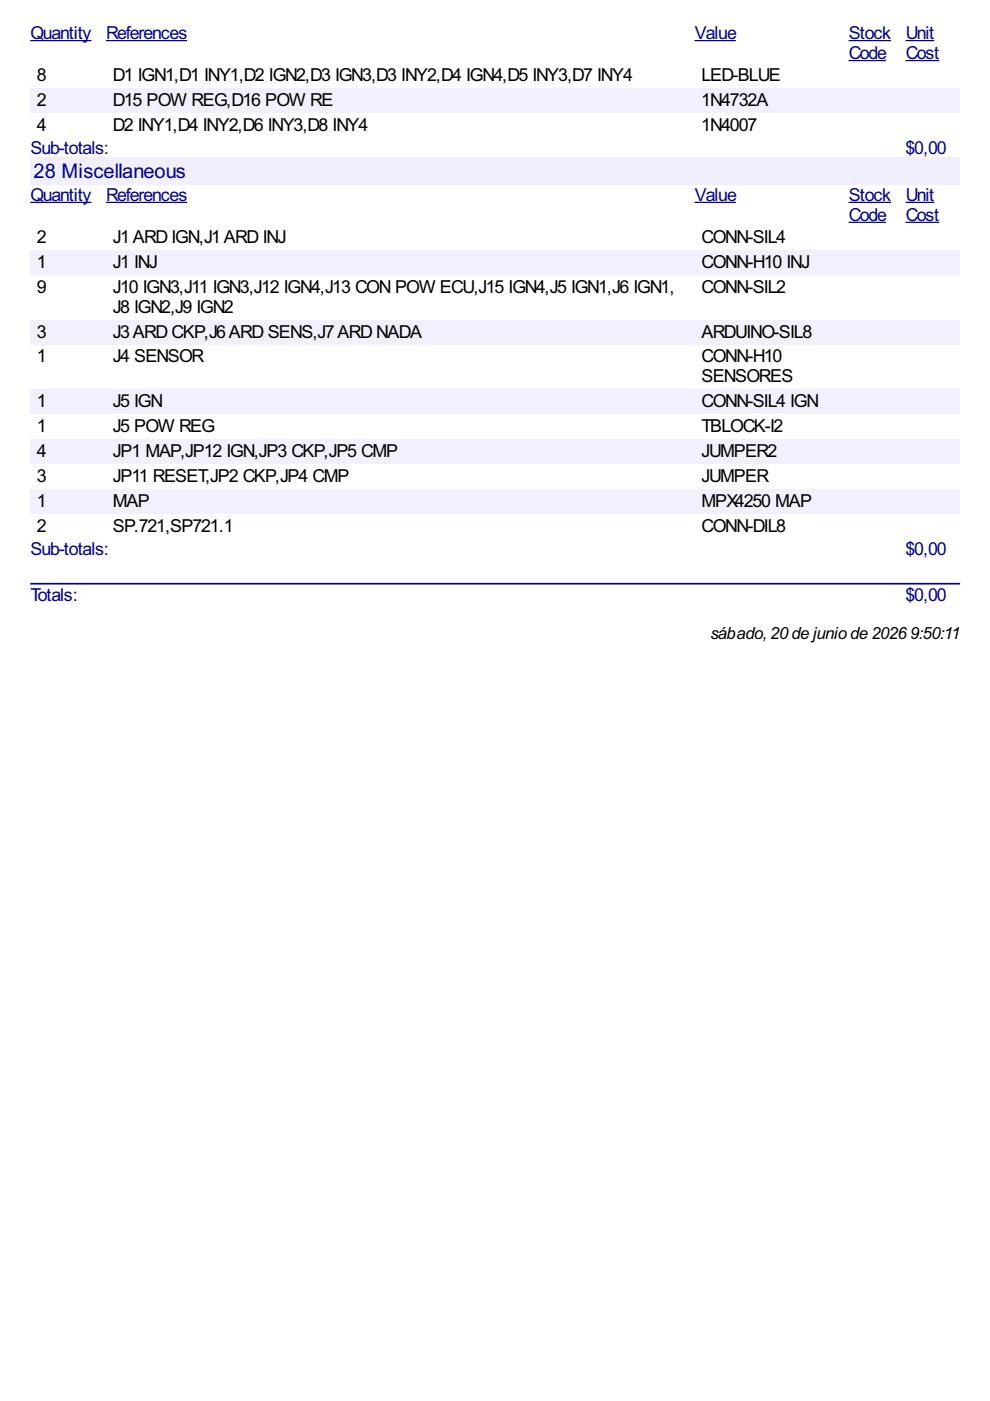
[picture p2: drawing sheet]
<svg xmlns="http://www.w3.org/2000/svg" width="210mm" height="297mm" viewBox="0 0 210 297" stroke-linecap="round" stroke-linejoin="round" font-family="sans-serif">
<defs><g id="words">
<text font-size="4.8" fill="#009" x="7.1" y="37.8">28 Miscellaneous</text>
<g font-size="4.2" fill="#009">
<text x="6.5" y="8.3">Quantity</text>
<text x="22.5" y="8.3">References</text>
<text x="147.3" y="8.3">Value</text>
<text x="180" y="8.3">Stock</text>
<text x="192.1" y="8.3">Unit</text>
<text x="180" y="12.6">Code</text>
<text x="192.1" y="12.6">Cost</text>
<text x="6.5" y="32.7">Sub-totals:</text>
<text x="192" y="32.7">$0,00</text>
<text x="6.5" y="42.6">Quantity</text>
<text x="22.5" y="42.6">References</text>
<text x="147.3" y="42.6">Value</text>
<text x="180" y="42.6">Stock</text>
<text x="180" y="46.9">Code</text>
<text x="192.1" y="42.6">Unit</text>
<text x="192.1" y="46.9">Cost</text>
<text x="6.5" y="117.8">Sub-totals:</text>
<text x="192" y="117.8">$0,00</text>
<text x="6.5" y="127.4">Totals:</text>
<text x="192" y="127.4">$0,00</text>
</g>
<g font-size="4.2">
<text x="7.8" y="17.2">8</text>
<text x="23.9" y="17.2">D1 IGN1,D1 INY1,D2 IGN2,D3 IGN3,D3 INY2,D4 IGN4,D5 INY3,D7 INY4</text>
<text x="148.7" y="17.2">LED-BLUE</text>
<text x="7.8" y="22.5">2</text>
<text x="23.9" y="22.5">D15 POW REG,D16 POW RE</text>
<text x="148.7" y="22.5">1N4732A</text>
<text x="7.8" y="27.7">4</text>
<text x="23.9" y="27.7">D2 INY1,D4 INY2,D6 INY3,D8 INY4</text>
<text x="148.7" y="27.7">1N4007</text>
<text x="7.8" y="51.5">2</text>
<text x="23.9" y="51.5">J1ARD IGN,J1ARD INJ</text>
<text x="148.7" y="51.5">CONN-SIL4</text>
<text x="7.8" y="56.7">1</text>
<text x="23.9" y="56.7">J1 INJ</text>
<text x="148.7" y="56.7">CONN-H10 INJ</text>
<text x="7.8" y="62">9</text>
<text x="23.9" y="62">J10 IGN3,J11 IGN3,J12 IGN4,J13 CON POW ECU,J15 IGN4,J5 IGN1,J6 IGN1,</text>
<text x="148.7" y="62">CONN-SIL2</text>
<text x="7.8" y="71.6">3</text>
<text x="23.9" y="66.3">J8 IGN2,J9 IGN2</text>
<text x="23.9" y="71.6">J3ARD CKP,J6ARD SENS,J7ARD NADA</text>
<text x="148.7" y="71.6">ARDUINO-SIL8</text>
<text x="7.8" y="76.8">1</text>
<text x="23.9" y="76.8">J4 SENSOR</text>
<text x="148.7" y="76.8">CONN-H10</text>
<text x="148.7" y="81.1">SENSORES</text>
<text x="7.8" y="86.4">1</text>
<text x="23.9" y="86.4">J5 IGN</text>
<text x="148.7" y="86.4">CONN-SIL4 IGN</text>
<text x="7.8" y="91.7">1</text>
<text x="23.9" y="91.7">J5 POW REG</text>
<text x="148.7" y="91.7">TBLOCK-I2</text>
<text x="7.8" y="97">4</text>
<text x="23.9" y="97">JP1 MAP,JP12 IGN,JP3 CKP,JP5 CMP</text>
<text x="148.7" y="97">JUMPER2</text>
<text x="7.8" y="102.2">3</text>
<text x="7.8" y="107.5">1</text>
<text x="23.9" y="102.2">JP11 RESET,JP2 CKP,JP4 CMP</text>
<text x="23.9" y="107.5">MAP</text>
<text x="148.7" y="102.2">JUMPER</text>
<text x="148.7" y="107.5">MPX4250 MAP</text>
<text x="7.8" y="112.8">2</text>
<text x="23.9" y="112.8">SP.721,SP721.1</text>
<text x="148.7" y="112.8">CONN-DIL8</text>
</g>
<text font-size="4" x="150.6" y="135.6">sábado,20de junio de 20269:50:11</text>
</g></defs>
<path d="M6.4 8.6h13M22.5 8.6h17.2M147.3 8.6h8.7M179.9 8.6h9M179.9 12.8h8M192 8.6h6.1M192 12.8h7.1" fill="none" stroke="#009" stroke-width=".26"/>
<g fill="#f0f0fe">
<path d="M6.4 18.7h16.1v5.3h-16.1z"/>
<path d="M7.7 18.8h1.8v4.2h-1.8z"/>
<path d="M22.5 18.7h124.8v5.3h-124.8z"/>
<path d="M23.8 18.8h46.6v4.2h-46.6z"/>
<path d="M147.3 18.7h32.6v5.3h-32.6z"/>
<path d="M148.5 18.8h14v4.2h-14z"/>
<path d="M179.9 18.7h12.1v5.3h-12.1z"/>
<path d="M192 18.7h11.6v5.3h-11.6z"/>
</g>
<g fill="#efefff">
<path d="M6.4 33.5h197.2v5.7h-197.2z"/>
<path d="M6.9 33.6h32.3v4.8h-32.3z"/>
</g>
<path d="M6.4 42.9h13M22.5 42.9h17.2M147.3 42.9h8.7M179.9 42.9h9M179.9 47.1h8M192 42.9h6.1M192 47.1h7.1" fill="none" stroke="#009" stroke-width=".26"/>
<g fill="#f0f0fe">
<path d="M6.4 53h16.1v5.3h-16.1z"/>
<path d="M7.7 53.2h1.8v4.2h-1.8z"/>
<path d="M22.5 53h124.8v5.3h-124.8z"/>
<path d="M23.8 53.2h9.3v4.2h-9.3z"/>
<path d="M147.3 53h32.6v5.3h-32.6z"/>
<path d="M148.5 53.2h22.7v4.2h-22.7z"/>
<path d="M179.9 53h12.1v5.3h-12.1z"/>
<path d="M192 53h11.6v5.3h-11.6z"/>
<path d="M6.4 67.8h16.1v5.3h-16.1z"/>
<path d="M7.7 68h1.8v4.2h-1.8z"/>
<path d="M22.5 67.8h124.8v5.3h-124.8z"/>
<path d="M23.8 68h65.4v4.2h-65.4z"/>
<path d="M147.3 67.8h32.6v5.3h-32.6z"/>
<path d="M148.5 68h23.3v4.2h-23.3z"/>
<path d="M179.9 67.8h12.1v5.3h-12.1z"/>
<path d="M192 67.8h11.6v5.3h-11.6z"/>
<path d="M6.4 82.6h16.1v5.3h-16.1z"/>
<path d="M7.7 82.8h1.8v4.2h-1.8z"/>
<path d="M22.5 82.6h124.8v5.3h-124.8z"/>
<path d="M23.8 82.8h10.3v4.2h-10.3z"/>
<path d="M147.3 82.6h32.6v5.3h-32.6z"/>
<path d="M148.5 82.8h24.6v4.2h-24.6z"/>
<path d="M179.9 82.6h12.1v5.3h-12.1z"/>
<path d="M192 82.6h11.6v5.3h-11.6z"/>
<path d="M6.4 93.2h16.1v5.3h-16.1z"/>
<path d="M7.7 93.4h1.8v4.2h-1.8z"/>
<path d="M22.5 93.2h124.8v5.3h-124.8z"/>
<path d="M23.8 93.4h60.4v4.2h-60.4z"/>
<path d="M147.3 93.2h32.6v5.3h-32.6z"/>
<path d="M148.5 93.4h15.9v4.2h-15.9z"/>
<path d="M179.9 93.2h12.1v5.3h-12.1z"/>
<path d="M192 93.2h11.6v5.3h-11.6z"/>
<path d="M6.4 103.7h16.1v5.3h-16.1z"/>
<path d="M7.7 103.9h1.8v4.3h-1.8z"/>
<path d="M22.5 103.7h124.8v5.3h-124.8z"/>
<path d="M23.8 103.9h7.7v4.3h-7.7z"/>
<path d="M147.3 103.7h32.6v5.3h-32.6z"/>
<path d="M148.5 103.9h23.3v4.3h-23.3z"/>
<path d="M179.9 103.7h12.1v5.3h-12.1z"/>
<path d="M192 103.7h11.6v5.3h-11.6z"/>
</g>
<path d="M6.6 123.8h196.8" fill="none" stroke="#009" stroke-width=".35"/>
<use href="#words"/>
</svg>
